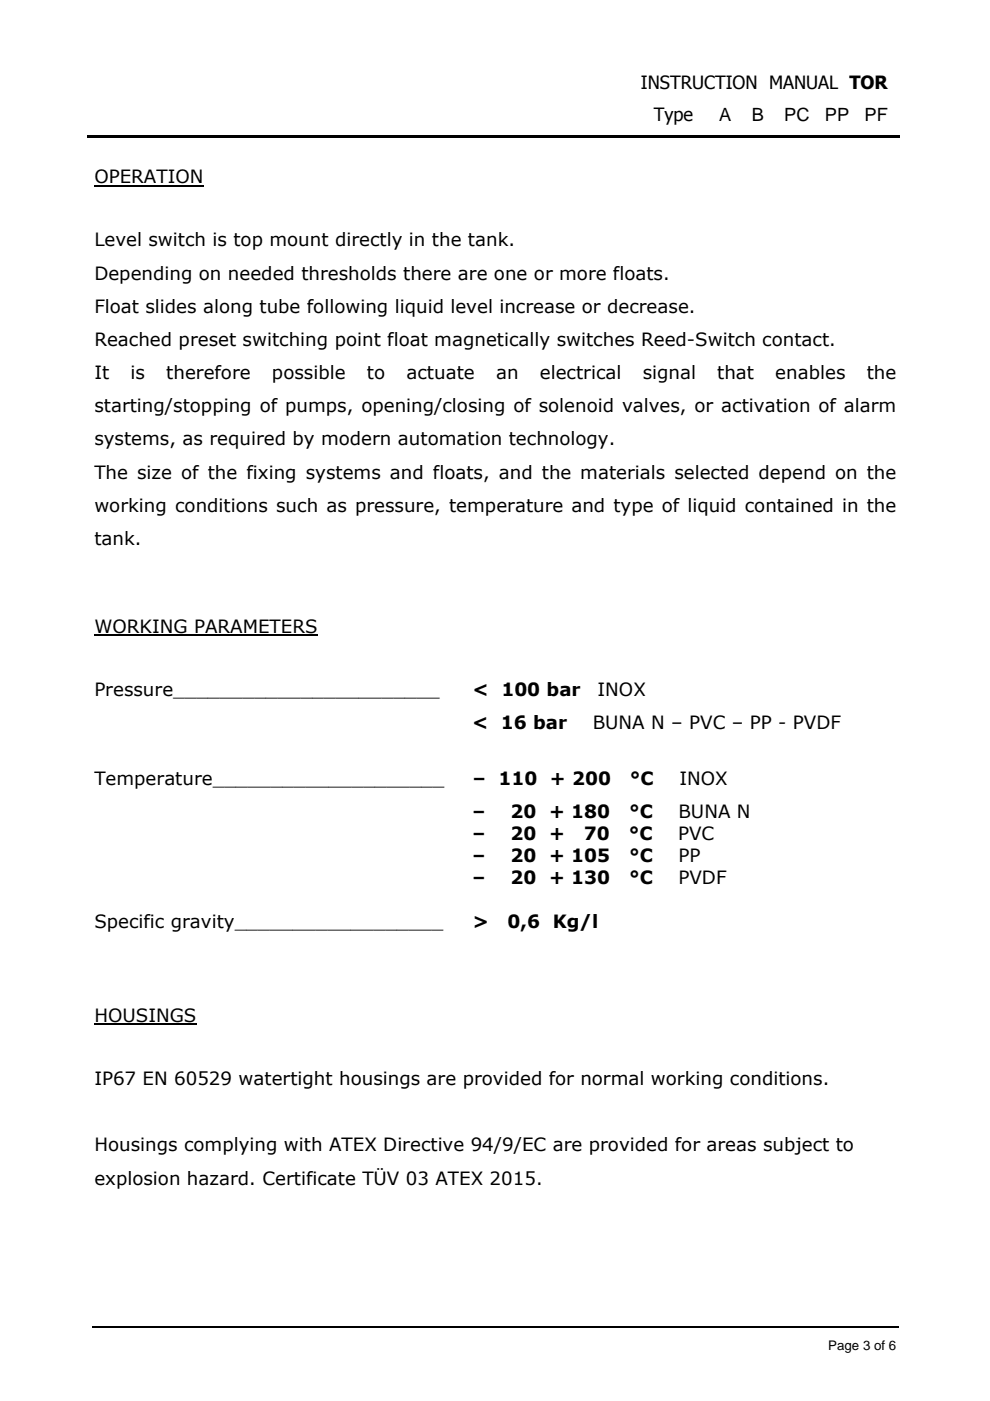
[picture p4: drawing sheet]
<svg xmlns="http://www.w3.org/2000/svg" width="210mm" height="297mm" viewBox="0 0 210 297" stroke-linecap="round" stroke-linejoin="round" font-family="sans-serif">
<defs><g id="words">
<g font-size="3.9">
<text x="135.9" y="18.9">INSTRUCTION MANUAL TOR</text>
<text x="138.6" y="25.7">Type</text>
<text x="152.5" y="25.7">A</text>
<text x="159.4" y="25.7">B</text>
<text x="166.3" y="25.7">PC</text>
<text x="174.9" y="25.7">PP</text>
<text x="183.3" y="25.7">PF</text>
<text x="20" y="38.9">OPERATION</text>
<text x="20" y="52.3">Level switch is top mount directly in the tank.</text>
<text x="20" y="59.3">Depending on needed thresholds there are one or more floats.</text>
<text x="20" y="66.3">Float slides along tube following liquid level increase or decrease.</text>
<text x="20" y="73.3">Reached preset switching point float magnetically switches Reed-Switch contact.</text>
<text x="20" y="80.4">It</text>
<text x="27.7" y="80.4">is</text>
<text x="35.2" y="80.4">therefore</text>
<text x="57.7" y="80.4">possible</text>
<text x="77.8" y="80.4">to</text>
<text x="86.2" y="80.4">actuate</text>
<text x="105.2" y="80.4">an</text>
<text x="114.5" y="80.4">electrical</text>
<text x="136.3" y="80.4">signal</text>
<text x="152.1" y="80.4">that</text>
<text x="164.4" y="80.4">enables</text>
<text x="183.8" y="80.4">the</text>
<text x="20" y="87.4">starting/stopping of pumps, opening/closing of solenoid valves, or activation of alarm</text>
<text x="20" y="94.4">systems, as required by modern automation technology.</text>
<text x="20" y="101.5">The size of the fixing systems and floats, and the materials selected depend on the</text>
<text x="20" y="108.5">working conditions such as pressure, temperature and type of liquid contained in the</text>
<text x="20" y="115.5">tank.</text>
<text x="20" y="134.2">WORKING PARAMETERS</text>
<text x="20" y="147.6">Pressure_______________________</text>
<text x="100.3" y="147.6">&lt; 100 bar</text>
<text x="126.7" y="147.6">INOX</text>
<text x="100.2" y="154.6">&lt; 16 bar</text>
<text x="125.7" y="154.6">BUNA N – PVC – PP - PVDF</text>
<text x="20" y="166.3">Temperature____________________</text>
<text x="100.3" y="166.3">– 110 + 200</text>
<text x="133.6" y="166.3">°C</text>
<text x="144" y="166.3">INOX</text>
<text x="100.2" y="173.4">–</text>
<text x="108.2" y="173.4">20 + 180</text>
<text x="133.4" y="173.4">°C</text>
<text x="143.9" y="173.4">BUNA N</text>
<text x="100.2" y="178.1">–</text>
<text x="108.2" y="178.1">20 +</text>
<text x="123.8" y="178.1">70</text>
<text x="133.3" y="178.1">°C</text>
<text x="143.8" y="178.1">PVC</text>
<text x="100.2" y="182.7">–</text>
<text x="108.2" y="182.7">20 + 105</text>
<text x="133.4" y="182.7">°C</text>
<text x="143.9" y="182.7">PP</text>
<text x="100.2" y="187.4">–</text>
<text x="108.2" y="187.4">20 + 130</text>
<text x="133.4" y="187.4">°C</text>
<text x="143.9" y="187.4">PVDF</text>
<text x="20" y="196.8">Specific gravity__________________</text>
<text x="100.3" y="196.8">&gt;</text>
<text x="107.6" y="196.8">0,6 Kg/l</text>
<text x="20" y="216.7">HOUSINGS</text>
<text x="20" y="230.1">IP67 EN 60529 watertight housings are provided for normal working conditions.</text>
<text x="20" y="244.1">Housings complying with ATEX Directive 94/9/EC are provided for areas subject to</text>
<text x="20" y="251.2">explosion hazard. Certificate TÜV 03 ATEX 2015.</text>
</g>
<text font-size="2.8" x="175.6" y="286.2">Page 3 of 6</text>
</g></defs>
<path d="M18.5 28.6h45.3v.6h-45.3zM63.5 28.6h.6v.6h-.6zM64.1 28.6h43.4v.6h-43.4zM107.3 28.6h.5v.6h-.5zM107.8 28.6h83v.6h-83z" fill="#000"/>
<path d="M19.5 281.4h171.1" fill="none" stroke="#000" stroke-width=".34"/>
<path d="M18.7 12.8h31.7v13.1h-31.7z" fill-rule="evenodd" fill="#fff"/>
<path d="M20 39.3h23.1M20 134.7h47.4M20 217.2h21.6" fill="none" stroke="#000" stroke-width=".23"/>
<use href="#words"/>
</svg>
